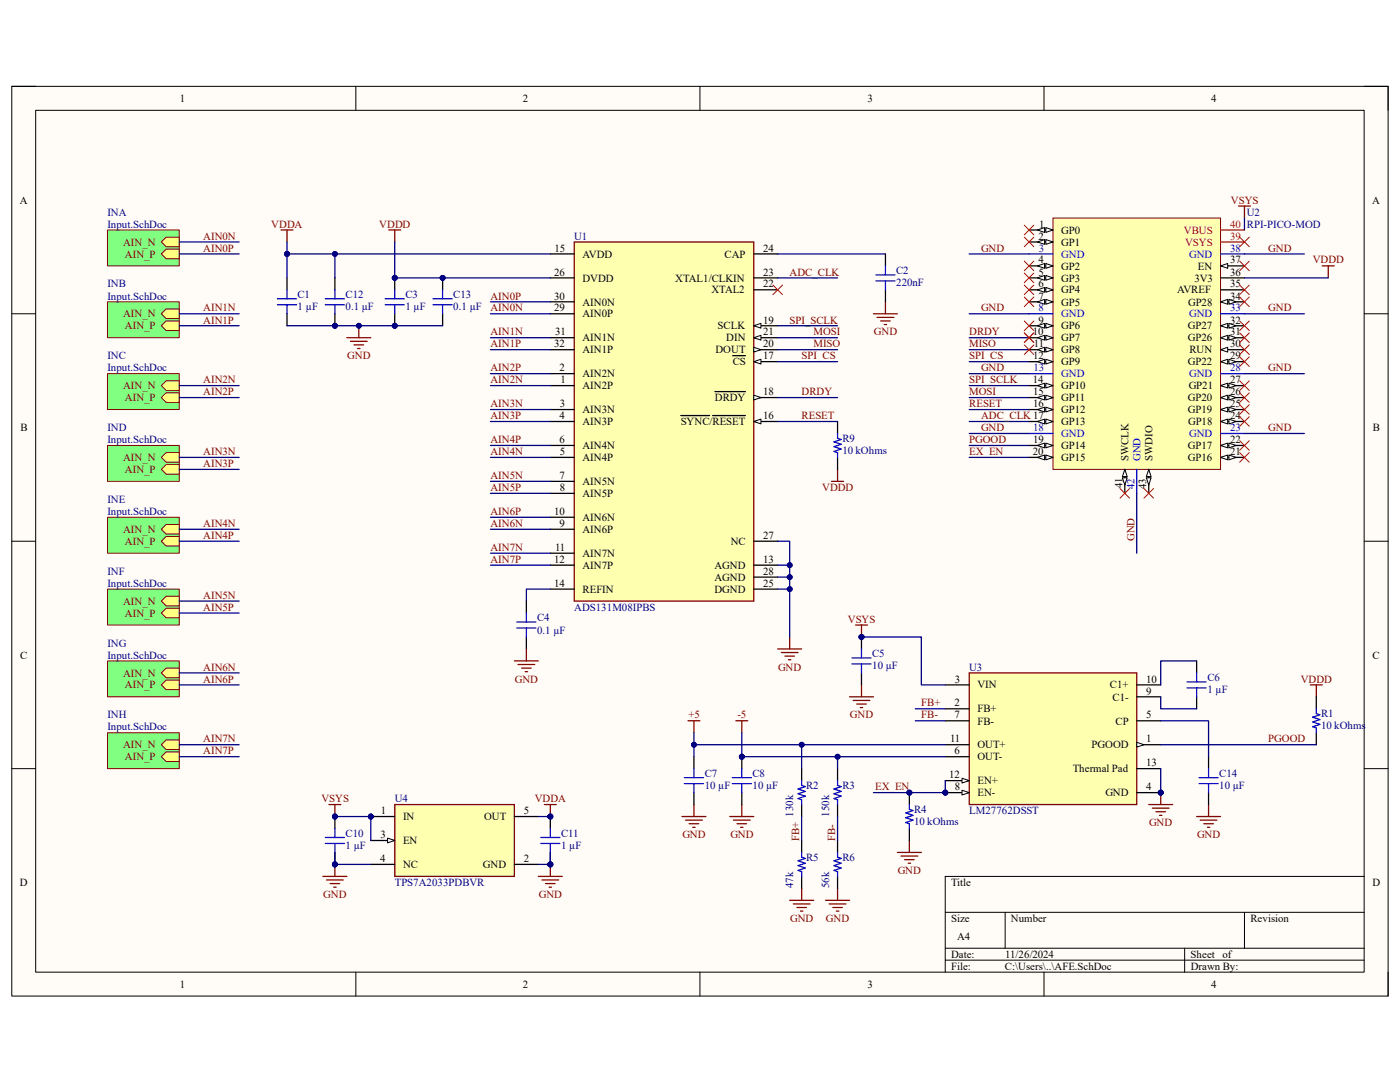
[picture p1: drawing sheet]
<svg xmlns="http://www.w3.org/2000/svg" width="279mm" height="216mm" viewBox="0 0 279 216" stroke-linecap="round" stroke-linejoin="round" font-family="sans-serif">
<defs><g id="words">
<g font-size="2.2">
<text x="35.9" y="20.4">1</text>
<text x="104.4" y="20.4">2</text>
<text x="173.1" y="20.4">3</text>
<text x="241.7" y="20.4">4</text>
<text x="3.9" y="40.6">A</text>
<text x="273.9" y="40.6">A</text>
<text x="207.2" y="47.8">2</text>
<text x="207.4" y="45.4">1</text>
<text x="211.8" y="46.6">GP0</text>
<text x="110.7" y="50.2">15</text>
<text x="116.2" y="51.4">AVDD</text>
<text x="144.6" y="51.4">CAP</text>
<text x="152.3" y="50.2">24</text>
<text x="207.2" y="52.6">4</text>
<text x="211.8" y="49">GP1</text>
<text x="211.8" y="53.8">GP2</text>
<text x="239.1" y="53.8">EN</text>
<text x="245.5" y="52.6">37</text>
<text x="110.6" y="55">26</text>
<text x="110.6" y="59.8">30</text>
<text x="116.2" y="56.2">DVDD</text>
<text x="134.7" y="56.2">XTAL1/CLKIN</text>
<text x="142" y="58.5">XTAL2</text>
<text x="152.3" y="55">23</text>
<text x="152.3" y="57.4">22</text>
<text x="207.2" y="57.4">6</text>
<text x="207.2" y="59.8">7</text>
<text x="207.3" y="55">5</text>
<text x="211.8" y="56.2">GP3</text>
<text x="211.8" y="58.5">GP4</text>
<text x="234.9" y="58.5">AVREF</text>
<text x="238.4" y="56.2">3V3</text>
<text x="245.5" y="59.8">34</text>
<text x="245.5" y="57.4">35</text>
<text x="245.5" y="55">36</text>
<text x="110.6" y="62.1">29</text>
<text x="116.2" y="61">AIN0N</text>
<text x="116.2" y="63.3">AIN0P</text>
<text x="143.2" y="65.7">SCLK</text>
<text x="152.3" y="64.6">19</text>
<text x="207.2" y="64.6">9</text>
<text x="211.8" y="61">GP5</text>
<text x="211.8" y="65.7">GP6</text>
<text x="237.1" y="65.7">GP27</text>
<text x="237.1" y="61">GP28</text>
<text x="245.5" y="64.6">32</text>
<text x="110.6" y="69.3">32</text>
<text x="110.8" y="66.9">31</text>
<text x="116.2" y="68.1">AIN1N</text>
<text x="116.2" y="70.5">AIN1P</text>
<text x="142.8" y="70.5">DOUT</text>
<text x="144.9" y="68.1">DIN</text>
<text x="152.3" y="71.7">17</text>
<text x="152.3" y="66.9">21</text>
<text x="152.3" y="69.3">20</text>
<text x="206.1" y="66.9">10</text>
<text x="206.2" y="71.7">12</text>
<text x="206.3" y="69.3">11</text>
<text x="211.8" y="68.1">GP7</text>
<text x="211.8" y="70.5">GP8</text>
<text x="237.1" y="68.1">GP26</text>
<text x="237.4" y="70.5">RUN</text>
<text x="245.5" y="71.7">29</text>
<text x="245.5" y="69.3">30</text>
<text x="245.5" y="66.9">31</text>
<text x="111.7" y="74.1">2</text>
<text x="111.8" y="76.5">1</text>
<text x="116.2" y="75.3">AIN2N</text>
<text x="116.2" y="77.7">AIN2P</text>
<text x="146.2" y="72.9">CS</text>
<text x="206.1" y="76.5">14</text>
<text x="211.8" y="72.9">GP9</text>
<text x="211.8" y="77.7">GP10</text>
<text x="237.1" y="72.9">GP22</text>
<text x="237.2" y="77.7">GP21</text>
<text x="245.5" y="76.5">27</text>
<text x="111.7" y="83.7">4</text>
<text x="111.8" y="81.3">3</text>
<text x="116.2" y="82.5">AIN3N</text>
<text x="142.7" y="80.1">DRDY</text>
<text x="152.3" y="78.9">18</text>
<text x="152.3" y="83.7">16</text>
<text x="206.2" y="81.3">16</text>
<text x="206.2" y="78.9">15</text>
<text x="211.8" y="80.1">GP11</text>
<text x="211.8" y="82.5">GP12</text>
<text x="237.1" y="82.5">GP19</text>
<text x="237.1" y="80.1">GP20</text>
<text x="245.5" y="83.7">24</text>
<text x="245.5" y="81.3">25</text>
<text x="245.5" y="78.9">26</text>
<text x="4.1" y="86">B</text>
<text x="111.7" y="88.4">6</text>
<text x="116.2" y="84.8">AIN3P</text>
<text x="116.2" y="89.6">AIN4N</text>
<text x="135.8" y="84.8">SYNC/RESET</text>
<text x="206.2" y="88.4">19</text>
<text x="211.8" y="84.8">GP13</text>
<text x="211.8" y="89.6">GP14</text>
<text x="237.1" y="89.6">GP17</text>
<text x="237.1" y="84.8">GP18</text>
<text x="245.5" y="88.4">22</text>
<text x="274" y="86">B</text>
<text x="111.7" y="95.6">7</text>
<text x="111.8" y="90.8">5</text>
<text x="116.2" y="92">AIN4P</text>
<text x="206.1" y="90.8">20</text>
<text x="211.8" y="92">GP15</text>
<text x="225.2" y="92" transform="rotate(-90 225.2 92)">SWCLK</text>
<text x="230" y="92" transform="rotate(-90 230 92)">SWDIO</text>
<text x="237.1" y="92">GP16</text>
<text x="245.5" y="90.8">21</text>
<text x="111.7" y="98">8</text>
<text x="116.2" y="96.8">AIN5N</text>
<text x="116.2" y="99.2">AIN5P</text>
<text x="224" y="97.5" transform="rotate(-90 224 97.5)">41</text>
<text x="228.8" y="97.5" transform="rotate(-90 228.8 97.5)">43</text>
<text x="110.6" y="102.7">10</text>
<text x="111.7" y="105.2">9</text>
<text x="116.2" y="104">AIN6N</text>
<text x="116.2" y="106.3">AIN6P</text>
<text x="152.3" y="107.5">27</text>
<text x="110.6" y="112.3">12</text>
<text x="110.8" y="109.9">11</text>
<text x="116.2" y="111.1">AIN7N</text>
<text x="116.2" y="113.5">AIN7P</text>
<text x="142.6" y="113.5">AGND</text>
<text x="145.8" y="108.7">NC</text>
<text x="152.3" y="112.3">13</text>
<text x="110.6" y="117.1">14</text>
<text x="116.2" y="118.3">REFIN</text>
<text x="142.6" y="115.9">AGND</text>
<text x="142.6" y="118.3">DGND</text>
<text x="152.3" y="114.7">28</text>
<text x="152.3" y="117.1">25</text>
<text x="4" y="131.4">C</text>
<text x="273.9" y="131.4">C</text>
<text x="190.6" y="136.2">3</text>
<text x="195.1" y="137.4">VIN</text>
<text x="221.5" y="137.4">C1+</text>
<text x="228.8" y="136.2">10</text>
<text x="190.5" y="141">2</text>
<text x="190.5" y="143.3">7</text>
<text x="195.1" y="142.2">FB+</text>
<text x="222" y="139.8">C1-</text>
<text x="228.8" y="138.6">9</text>
<text x="228.8" y="143.3">5</text>
<text x="189.6" y="148.1">11</text>
<text x="195.1" y="144.6">FB-</text>
<text x="195.1" y="149.4">OUT+</text>
<text x="217.8" y="149.4">PGOOD</text>
<text x="222.6" y="144.6">CP</text>
<text x="228.8" y="148.1">1</text>
<text x="189.4" y="155.3">12</text>
<text x="190.5" y="150.5">6</text>
<text x="195.1" y="151.7">OUT-</text>
<text x="214.1" y="154.1">Thermal Pad</text>
<text x="228.8" y="152.9">13</text>
<text x="190.5" y="157.7">8</text>
<text x="195.1" y="156.5">EN+</text>
<text x="195.1" y="158.9">EN-</text>
<text x="220.6" y="158.9">GND</text>
<text x="228.8" y="157.7">4</text>
<text x="75.9" y="167.3">3</text>
<text x="76" y="162.5">1</text>
<text x="80.4" y="163.7">IN</text>
<text x="96.6" y="163.7">OUT</text>
<text x="104.6" y="162.5">5</text>
<text x="75.9" y="172">4</text>
<text x="80.4" y="168.4">EN</text>
<text x="80.4" y="173.2">NC</text>
<text x="96.4" y="173.2">GND</text>
<text x="104.6" y="172">2</text>
<text x="4" y="176.8">D</text>
<text x="189.8" y="176.8">Title</text>
<text x="273.9" y="176.8">D</text>
<text x="189.8" y="184">Size</text>
<text x="201.8" y="184">Number</text>
<text x="249.6" y="184">Revision</text>
<text x="189.8" y="191.1">Date:</text>
<text x="191" y="187.5">A4</text>
<text x="200.6" y="191.1">11/26/2024</text>
<text x="237.6" y="191.1">Sheet</text>
<text x="244" y="191.1">of</text>
<text x="35.9" y="197.1">1</text>
<text x="104.4" y="197.1">2</text>
<text x="173.1" y="197.1">3</text>
<text x="189.8" y="193.5">File:</text>
<text x="200.6" y="193.5">C:\Users\..\AFE.SchDoc</text>
<text x="237.6" y="193.5">Drawn By:</text>
<text x="241.7" y="197.1">4</text>
</g>
<g font-size="2.2" fill="#800000">
<text x="245.7" y="40.6">VSYS</text>
<text x="40.6" y="47.8">AIN0N</text>
<text x="54.1" y="45.4">VDDA</text>
<text x="75.7" y="45.4">VDDD</text>
<text x="24.6" y="49">AIN_N</text>
<text x="24.9" y="51.4">AIN_P</text>
<text x="40.6" y="50.2">AIN0P</text>
<text x="195.8" y="50.2">GND</text>
<text x="253.1" y="50.2">GND</text>
<text x="262" y="52.6">VDDD</text>
<text x="97.9" y="59.8">AIN0P</text>
<text x="157.6" y="55">ADC_CLK</text>
<text x="24.6" y="63.3">AIN_N</text>
<text x="24.9" y="65.7">AIN_P</text>
<text x="40.6" y="62.1">AIN1N</text>
<text x="40.6" y="64.6">AIN1P</text>
<text x="97.9" y="62.1">AIN0N</text>
<text x="157.6" y="64.6">SPI_SCLK</text>
<text x="195.8" y="62.1">GND</text>
<text x="253.1" y="62.1">GND</text>
<text x="69.3" y="71.7">GND</text>
<text x="97.9" y="66.9">AIN1N</text>
<text x="97.9" y="69.3">AIN1P</text>
<text x="160" y="71.7">SPI_CS</text>
<text x="162.3" y="66.9">MOSI</text>
<text x="162.3" y="69.3">MISO</text>
<text x="174.4" y="66.9">GND</text>
<text x="193.4" y="69.3">MISO</text>
<text x="193.4" y="71.7">SPI_CS</text>
<text x="193.4" y="66.9">DRDY</text>
<text x="24.6" y="77.7">AIN_N</text>
<text x="40.6" y="76.5">AIN2N</text>
<text x="97.9" y="74.1">AIN2P</text>
<text x="97.9" y="76.5">AIN2N</text>
<text x="193.4" y="76.5">SPI_SCLK</text>
<text x="195.8" y="74.1">GND</text>
<text x="253.1" y="74.1">GND</text>
<text x="24.9" y="80.1">AIN_P</text>
<text x="40.6" y="78.9">AIN2P</text>
<text x="97.9" y="81.3">AIN3N</text>
<text x="97.9" y="83.7">AIN3P</text>
<text x="160" y="78.9">DRDY</text>
<text x="160" y="83.7">RESET</text>
<text x="193.4" y="78.9">MOSI</text>
<text x="193.4" y="81.3">RESET</text>
<text x="195.8" y="83.7">ADC_CLK 17</text>
<text x="97.9" y="88.4">AIN4P</text>
<text x="193.4" y="88.4">PGOOD</text>
<text x="195.8" y="86">GND</text>
<text x="253.1" y="86">GND</text>
<text x="24.6" y="92">AIN_N</text>
<text x="24.9" y="94.4">AIN_P</text>
<text x="40.6" y="90.8">AIN3N</text>
<text x="40.6" y="93.2">AIN3P</text>
<text x="97.9" y="95.6">AIN5N</text>
<text x="97.9" y="90.8">AIN4N</text>
<text x="193.4" y="90.8">EX_EN</text>
<text x="97.9" y="98">AIN5P</text>
<text x="164.1" y="98">VDDD</text>
<text x="24.6" y="106.3">AIN_N</text>
<text x="40.6" y="105.2">AIN4N</text>
<text x="40.6" y="107.5">AIN4P</text>
<text x="97.9" y="102.7">AIN6P</text>
<text x="97.9" y="105.2">AIN6N</text>
<text x="226.4" y="108" transform="rotate(-90 226.4 108)">GND</text>
<text x="24.9" y="108.7">AIN_P</text>
<text x="97.9" y="109.9">AIN7N</text>
<text x="97.9" y="112.3">AIN7P</text>
<text x="40.6" y="119.5">AIN5N</text>
<text x="24.6" y="120.6">AIN_N</text>
<text x="24.9" y="123.1">AIN_P</text>
<text x="40.6" y="121.9">AIN5P</text>
<text x="169.2" y="124.2">VSYS</text>
<text x="24.6" y="135">AIN_N</text>
<text x="24.9" y="137.4">AIN_P</text>
<text x="40.6" y="133.8">AIN6N</text>
<text x="40.6" y="136.2">AIN6P</text>
<text x="102.7" y="136.2">GND</text>
<text x="155.3" y="133.8">GND</text>
<text x="259.6" y="136.2">VDDD</text>
<text x="137.4" y="143.3">+5</text>
<text x="147.2" y="143.3">-5</text>
<text x="169.6" y="143.3">GND</text>
<text x="183.9" y="141">FB+</text>
<text x="183.9" y="143.3">FB-</text>
<text x="24.6" y="149.4">AIN_N</text>
<text x="40.6" y="148.1">AIN7N</text>
<text x="253.1" y="148.1">PGOOD</text>
<text x="24.9" y="151.7">AIN_P</text>
<text x="40.6" y="150.5">AIN7P</text>
<text x="64.1" y="160.1">VSYS</text>
<text x="106.7" y="160.1">VDDA</text>
<text x="174.7" y="157.7">EX_EN</text>
<text x="136.2" y="167.3">GND</text>
<text x="145.8" y="167.3">GND</text>
<text x="159.5" y="167.7" transform="rotate(-90 159.5 167.7)">FB+</text>
<text x="166.7" y="167.7" transform="rotate(-90 166.7 167.7)">FB-</text>
<text x="229.3" y="164.8">GND</text>
<text x="238.9" y="167.3">GND</text>
<text x="64.5" y="179.2">GND</text>
<text x="107.5" y="179.2">GND</text>
<text x="179.2" y="174.4">GND</text>
<text x="157.7" y="184">GND</text>
<text x="164.8" y="184">GND</text>
</g>
<g font-size="2.2" fill="#000080">
<text x="21.4" y="43.1">INA</text>
<text x="21.4" y="45.4">Input.SchDoc</text>
<text x="114.6" y="47.8">U1</text>
<text x="248.8" y="43.1">U2</text>
<text x="248.8" y="45.4">RPI-PICO-MOD</text>
<text x="21.4" y="57.4">INB</text>
<text x="21.4" y="59.8">Input.SchDoc</text>
<text x="59.4" y="59.5">C1</text>
<text x="69" y="59.5">C12</text>
<text x="80.9" y="59.5">C3</text>
<text x="90.5" y="59.5">C13</text>
<text x="178.9" y="57.2">220nF</text>
<text x="178.9" y="54.7">C2</text>
<text x="59.4" y="61.9">1 µF</text>
<text x="69" y="61.9">0.1 µF</text>
<text x="80.9" y="61.9">1 µF</text>
<text x="90.5" y="61.9">0.1 µF</text>
<text x="21.4" y="71.7">INC</text>
<text x="21.4" y="74.1">Input.SchDoc</text>
<text x="21.4" y="86">IND</text>
<text x="21.4" y="88.4">Input.SchDoc</text>
<text x="168.1" y="88.2">R9</text>
<text x="168.1" y="90.6">10 kOhms</text>
<text x="21.4" y="100.4">INE</text>
<text x="21.4" y="102.7">Input.SchDoc</text>
<text x="21.4" y="114.7">INF</text>
<text x="21.4" y="117.1">Input.SchDoc</text>
<text x="107.2" y="124">C4</text>
<text x="114.6" y="121.9">ADS131M08IPBS</text>
<text x="21.4" y="129">ING</text>
<text x="21.4" y="131.4">Input.SchDoc</text>
<text x="107.2" y="126.4">0.1 µF</text>
<text x="174.1" y="131.2">C5</text>
<text x="174.1" y="133.6">10 µF</text>
<text x="193.4" y="133.8">U3</text>
<text x="241" y="136">C6</text>
<text x="21.4" y="143.3">INH</text>
<text x="241" y="138.3">1 µF</text>
<text x="263.7" y="143.1">R1</text>
<text x="21.4" y="145.8">Input.SchDoc</text>
<text x="263.7" y="145.5">10 kOhms</text>
<text x="140.6" y="155.1">C7</text>
<text x="150.2" y="155.1">C8</text>
<text x="243.3" y="155.1">C14</text>
<text x="78.8" y="160.1">U4</text>
<text x="140.6" y="157.4">10 µF</text>
<text x="150.2" y="157.4">10 µF</text>
<text x="160.9" y="157.4">R2</text>
<text x="168.1" y="157.4">R3</text>
<text x="243.3" y="157.4">10 µF</text>
<text x="69" y="167">C10</text>
<text x="112" y="167">C11</text>
<text x="158.3" y="162.9" transform="rotate(-90 158.3 162.9)">130k</text>
<text x="165.5" y="162.9" transform="rotate(-90 165.5 162.9)">150k</text>
<text x="182.4" y="164.6">10 kOhms</text>
<text x="182.4" y="162.2">R4</text>
<text x="193.4" y="162.5">LM27762DSST</text>
<text x="69" y="169.4">1 µF</text>
<text x="112" y="169.4">1 µF</text>
<text x="160.9" y="171.8">R5</text>
<text x="168.1" y="171.8">R6</text>
<text x="78.8" y="176.8">TPS7A2033PDBVR</text>
<text x="158.3" y="177.3" transform="rotate(-90 158.3 177.3)">47k</text>
<text x="165.5" y="177.3" transform="rotate(-90 165.5 177.3)">56k</text>
</g>
<g font-size="2.2" fill="#f00">
<text x="236.3" y="46.6">VBUS</text>
<text x="245.5" y="47.8">39</text>
<text x="245.5" y="45.4">40</text>
<text x="236.5" y="49">VSYS</text>
</g>
<g font-size="2.2" fill="#00f">
<text x="207.3" y="50.2">3</text>
<text x="211.8" y="51.4">GND</text>
<text x="237.3" y="51.4">GND</text>
<text x="245.5" y="50.2">38</text>
<text x="207.3" y="62.1">8</text>
<text x="211.8" y="63.3">GND</text>
<text x="237.3" y="63.3">GND</text>
<text x="245.5" y="62.1">33</text>
<text x="206.2" y="74.1">13</text>
<text x="211.8" y="75.3">GND</text>
<text x="237.3" y="75.3">GND</text>
<text x="245.5" y="74.1">28</text>
<text x="206.2" y="86">18</text>
<text x="211.8" y="87.2">GND</text>
<text x="237.3" y="87.2">GND</text>
<text x="245.5" y="86">23</text>
<text x="227.6" y="92" transform="rotate(-90 227.6 92)">GND</text>
<text x="226.4" y="97.6" transform="rotate(-90 226.4 97.6)">42</text>
</g>
</g></defs>
<path d="M2.3 17.2h274.7v181.6h-274.7z" fill-rule="evenodd" fill="#fffcf8"/>
<path d="M2.3 17.2h274.7v181.6h-274.7z" fill="none" stroke="#000" stroke-width=".2"/>
<path d="M7.1 22h265.1v172h-265.1z" fill-rule="evenodd" fill="#fffcf8"/>
<g fill="none" stroke="#000" stroke-width=".2">
<path d="M2.3 17.2h4.8M71 17.2v4.8M139.7 17.2v4.8M208.4 17.2v4.8M272.2 17.2h4.8v4.8M7.1 22h265.1v172h-265.1zM2.3 62.6h4.8M272.2 62.6h4.8M2.3 108h4.8M272.2 108h4.8M2.3 153.4h4.8M272.2 153.4h4.8"/>
<path d="M272.2 174.9h-83.6v19.1M71 194v4.8M139.7 194v4.8M188.6 182h83.6M188.6 189.2h83.6M188.6 191.6h83.6M200.6 182v7.2M208.4 194v4.8M236.4 189.2v4.8M248.4 182v7.2M277 194v4.8"/>
</g>
<path d="M114.6 48.3h35.8v71.6h-35.8z" fill-rule="evenodd" fill="#ffffb0"/>
<path d="M114.6 48.3h35.8v71.6h-35.8z" fill="none" stroke="#800000" stroke-width=".25"/>
<g fill="none" stroke="#000" stroke-width=".25">
<path d="M109.8 50.7h4.8M109.8 55.4h4.8M109.8 60.2h4.8M109.8 62.6h4.8M109.8 67.4h4.8M109.8 69.8h4.8M109.8 74.6h4.8M109.8 76.9h4.8M150.4 72.2h4.8M109.8 81.7h4.8M109.8 84.1h4.8M109.8 88.9h4.8"/>
<path d="M109.8 91.3h4.8M109.8 96h4.8M109.8 98.4h4.8M109.8 103.2h4.8M109.8 105.6h4.8M109.8 110.4h4.8M109.8 112.8h4.8"/>
</g>
<path d="M150.4 72.2l1.5-.5v.9z" fill="#f8fcff"/>
<path d="M150.4 72.2l1.5-.5v.9z" fill="none" stroke="#000" stroke-width=".2"/>
<path d="M146.2 71h2.6M150.4 79.3h4.8" fill="none" stroke="#000" stroke-width=".25"/>
<path d="M150.4 78.9l1.5 .4-1.5 .5z" fill="#f8fcff"/>
<path d="M150.4 78.9l1.5 .4-1.5 .5z" fill="none" stroke="#000" stroke-width=".2"/>
<path d="M142.7 78.1h6.1M150.4 84.1h4.8" fill="none" stroke="#000" stroke-width=".25"/>
<path d="M150.4 84.1l1.5-.5v1z" fill="#f8fcff"/>
<path d="M150.4 84.1l1.5-.5v1z" fill="none" stroke="#000" stroke-width=".2"/>
<path d="M150.4 50.7h4.8M150.4 67.4h4.8M135.9 82.9h5.7M142.2 82.9h6.6" fill="none" stroke="#000" stroke-width=".25"/>
<path d="M150.4 67.4l1.5-.5v1z" fill="#f8fcff"/>
<path d="M150.4 67.4l1.5-.5v1z" fill="none" stroke="#000" stroke-width=".2"/>
<path d="M150.4 69.8h4.8" fill="none" stroke="#000" stroke-width=".25"/>
<path d="M150.4 69.3l1.5 .5-1.5 .5z" fill="#f8fcff"/>
<path d="M150.4 69.3l1.5 .5-1.5 .5z" fill="none" stroke="#000" stroke-width=".2"/>
<path d="M150.4 65h4.8M109.8 117.5h4.8M150.4 108h4.8" fill="none" stroke="#000" stroke-width=".25"/>
<path d="M150.4 65l1.5-.5v1z" fill="#f8fcff"/>
<path d="M150.4 65l1.5-.5v1z" fill="none" stroke="#000" stroke-width=".2"/>
<path d="M150.4 55.4h4.8M150.4 57.8h4.8M150.4 112.8h4.8M150.4 115.2h4.8M150.4 117.5h4.8" fill="none" stroke="#000" stroke-width=".25"/>
<g fill="none" stroke="#800000" stroke-width=".25">
<path d="M174.3 62.6h4.8M175 63.3h3.4M175.8 64.1h1.9M176.5 64.8h.4M176.7 60.2v2.4M102.7 131.9h4.7M103.4 132.6h3.3M104.1 133.3h1.9M104.8 134h.5M105.1 129.5v2.4M155.2 129.5h4.8M155.9 130.2h3.4"/>
<path d="M156.6 130.9h2M157.4 131.6h.4M157.6 127.1v2.4"/>
</g>
<path d="M21.4 45.9h14.4v7.2h-14.4z" fill-rule="evenodd" fill="#80ff80"/>
<path d="M21.4 45.9h14.4v7.2h-14.4z" fill="none" stroke="#800000" stroke-width=".2"/>
<path d="M32.2 48.3l1-1h2.6v1.9h-2.6z" fill-rule="evenodd" fill="#ffff80"/>
<path d="M32.2 48.3l1-1h2.6v1.9h-2.6z" fill="none" stroke="#800000" stroke-width=".2"/>
<path d="M32.2 50.7l1-1h2.6v1.9h-2.6z" fill-rule="evenodd" fill="#ffff80"/>
<path d="M32.2 50.7l1-1h2.6v1.9h-2.6z" fill="none" stroke="#800000" stroke-width=".2"/>
<path d="M21.4 60.2h14.4v7.2h-14.4z" fill-rule="evenodd" fill="#80ff80"/>
<path d="M21.4 60.2h14.4v7.2h-14.4z" fill="none" stroke="#800000" stroke-width=".2"/>
<path d="M33.2 61.7h2.6v1.9h-2.6l-1-1z" fill-rule="evenodd" fill="#ffff80"/>
<path d="M33.2 61.7h2.6v1.9h-2.6l-1-1z" fill="none" stroke="#800000" stroke-width=".2"/>
<path d="M32.2 65l1-1h2.6v2h-2.6z" fill-rule="evenodd" fill="#ffff80"/>
<path d="M32.2 65l1-1h2.6v2h-2.6z" fill="none" stroke="#800000" stroke-width=".2"/>
<path d="M21.4 74.6h14.4v7.1h-14.4z" fill-rule="evenodd" fill="#80ff80"/>
<path d="M21.4 74.6h14.4v7.1h-14.4z" fill="none" stroke="#800000" stroke-width=".2"/>
<path d="M32.2 76.9l1-.9h2.6v1.9h-2.6z" fill-rule="evenodd" fill="#ffff80"/>
<path d="M32.2 76.9l1-.9h2.6v1.9h-2.6z" fill="none" stroke="#800000" stroke-width=".2"/>
<path d="M32.2 79.3l1-.9h2.6v1.9h-2.6z" fill-rule="evenodd" fill="#ffff80"/>
<path d="M32.2 79.3l1-.9h2.6v1.9h-2.6z" fill="none" stroke="#800000" stroke-width=".2"/>
<path d="M21.5 88.9h14.3v7.1h-14.3z" fill-rule="evenodd" fill="#80ff80"/>
<path d="M21.5 88.9h14.3v7.1h-14.3z" fill="none" stroke="#800000" stroke-width=".2"/>
<path d="M33.2 90.3h2.6v1.9h-2.6l-1-.9z" fill-rule="evenodd" fill="#ffff80"/>
<path d="M33.2 90.3h2.6v1.9h-2.6l-1-.9z" fill="none" stroke="#800000" stroke-width=".2"/>
<path d="M33.2 92.7h2.6v1.9h-2.6l-1-.9z" fill-rule="evenodd" fill="#ffff80"/>
<path d="M33.2 92.7h2.6v1.9h-2.6l-1-.9z" fill="none" stroke="#800000" stroke-width=".2"/>
<path d="M21.5 103.2h14.3v7.2h-14.3z" fill-rule="evenodd" fill="#80ff80"/>
<path d="M21.5 103.2h14.3v7.2h-14.3z" fill="none" stroke="#800000" stroke-width=".2"/>
<path d="M33.2 104.6h2.6v2h-2.6l-1-1z" fill-rule="evenodd" fill="#ffff80"/>
<path d="M33.2 104.6h2.6v2h-2.6l-1-1z" fill="none" stroke="#800000" stroke-width=".2"/>
<path d="M32.2 108l1-1h2.6v2h-2.6z" fill-rule="evenodd" fill="#ffff80"/>
<path d="M32.2 108l1-1h2.6v2h-2.6z" fill="none" stroke="#800000" stroke-width=".2"/>
<path d="M21.5 117.5h14.3v7.2h-14.3z" fill-rule="evenodd" fill="#80ff80"/>
<path d="M21.5 117.5h14.3v7.2h-14.3z" fill="none" stroke="#800000" stroke-width=".2"/>
<path d="M33.2 119h2.6v1.9h-2.6l-1-1z" fill-rule="evenodd" fill="#ffff80"/>
<path d="M33.2 119h2.6v1.9h-2.6l-1-1z" fill="none" stroke="#800000" stroke-width=".2"/>
<path d="M32.2 122.3l1-.9h2.6v1.9h-2.6z" fill-rule="evenodd" fill="#ffff80"/>
<path d="M32.2 122.3l1-.9h2.6v1.9h-2.6z" fill="none" stroke="#800000" stroke-width=".2"/>
<path d="M21.5 131.9h14.3v7.1h-14.3z" fill-rule="evenodd" fill="#80ff80"/>
<path d="M21.5 131.9h14.3v7.1h-14.3z" fill="none" stroke="#800000" stroke-width=".2"/>
<path d="M33.2 133.3h2.6v1.9h-2.6l-1-.9z" fill-rule="evenodd" fill="#ffff80"/>
<path d="M33.2 133.3h2.6v1.9h-2.6l-1-.9z" fill="none" stroke="#800000" stroke-width=".2"/>
<path d="M33.2 135.7h2.6v1.9h-2.6l-1-.9z" fill-rule="evenodd" fill="#ffff80"/>
<path d="M33.2 135.7h2.6v1.9h-2.6l-1-.9z" fill="none" stroke="#800000" stroke-width=".2"/>
<path d="M21.5 146.2h14.3v7.2h-14.3z" fill-rule="evenodd" fill="#80ff80"/>
<path d="M21.5 146.2h14.3v7.2h-14.3z" fill="none" stroke="#800000" stroke-width=".2"/>
<path d="M33.2 147.6h2.6v2h-2.6l-1-1z" fill-rule="evenodd" fill="#ffff80"/>
<path d="M33.2 147.6h2.6v2h-2.6l-1-1z" fill="none" stroke="#800000" stroke-width=".2"/>
<path d="M33.2 150h2.6v1.9h-2.6l-1-.9z" fill-rule="evenodd" fill="#ffff80"/>
<path d="M33.2 150h2.6v1.9h-2.6l-1-.9z" fill="none" stroke="#800000" stroke-width=".2"/>
<path d="M210.1 43.5h33.5v50.2h-33.5z" fill-rule="evenodd" fill="#ffffb0"/>
<path d="M210.1 43.5h33.5v50.2h-33.5z" fill="none" stroke="#800000" stroke-width=".2"/>
<path d="M205.4 45.9h4.7" fill="none" stroke="#000" stroke-width=".25"/>
<path d="M208.7 45.4l1.4 .5-1.4 .5z" fill="#f8fcff"/>
<path d="M208.7 45.4l1.4 .5-1.4 .5z" fill="none" stroke="#000" stroke-width=".2"/>
<path d="M207 45.9l1.5-.5v1z" fill="#f8fcff"/>
<path d="M207 45.9l1.5-.5v1z" fill="none" stroke="#000" stroke-width=".2"/>
<path d="M205.4 48.3h4.7" fill="none" stroke="#000" stroke-width=".25"/>
<path d="M208.7 47.8l1.4 .5-1.4 .5z" fill="#f8fcff"/>
<path d="M208.7 47.8l1.4 .5-1.4 .5z" fill="none" stroke="#000" stroke-width=".2"/>
<path d="M207 48.3l1.5-.5v1z" fill="#f8fcff"/>
<path d="M207 48.3l1.5-.5v1z" fill="none" stroke="#000" stroke-width=".2"/>
<path d="M205.4 50.7h4.7" fill="none" stroke="#00f" stroke-width=".25"/>
<path d="M205.4 53.1h4.7" fill="none" stroke="#000" stroke-width=".25"/>
<path d="M208.7 52.6l1.4 .5-1.4 .4z" fill="#f8fcff"/>
<path d="M208.7 52.6l1.4 .5-1.4 .4z" fill="none" stroke="#000" stroke-width=".2"/>
<path d="M207 53.1l1.5-.5v.9z" fill="#f8fcff"/>
<path d="M207 53.1l1.5-.5v.9z" fill="none" stroke="#000" stroke-width=".2"/>
<path d="M205.4 55.4h4.7" fill="none" stroke="#000" stroke-width=".25"/>
<path d="M208.7 55l1.4 .4-1.4 .5z" fill="#f8fcff"/>
<path d="M208.7 55l1.4 .4-1.4 .5z" fill="none" stroke="#000" stroke-width=".2"/>
<path d="M207 55.4l1.5-.4v.9z" fill="#f8fcff"/>
<path d="M207 55.4l1.5-.4v.9z" fill="none" stroke="#000" stroke-width=".2"/>
<path d="M205.4 57.8h4.7" fill="none" stroke="#000" stroke-width=".25"/>
<path d="M208.7 57.4l1.4 .4-1.4 .5z" fill="#f8fcff"/>
<path d="M208.7 57.4l1.4 .4-1.4 .5z" fill="none" stroke="#000" stroke-width=".2"/>
<path d="M207 57.8l1.5-.4v.9z" fill="#f8fcff"/>
<path d="M207 57.8l1.5-.4v.9z" fill="none" stroke="#000" stroke-width=".2"/>
<path d="M205.4 60.2h4.7" fill="none" stroke="#000" stroke-width=".25"/>
<path d="M208.7 59.7l1.4 .5-1.4 .5z" fill="#f8fcff"/>
<path d="M208.7 59.7l1.4 .5-1.4 .5z" fill="none" stroke="#000" stroke-width=".2"/>
<path d="M207 60.2l1.5-.5v1z" fill="#f8fcff"/>
<path d="M207 60.2l1.5-.5v1z" fill="none" stroke="#000" stroke-width=".2"/>
<path d="M205.4 62.6h4.7" fill="none" stroke="#00f" stroke-width=".25"/>
<path d="M205.4 65h4.7" fill="none" stroke="#000" stroke-width=".25"/>
<path d="M208.7 64.5l1.4 .5-1.4 .5z" fill="#f8fcff"/>
<path d="M208.7 64.5l1.4 .5-1.4 .5z" fill="none" stroke="#000" stroke-width=".2"/>
<path d="M207 65l1.5-.5v1z" fill="#f8fcff"/>
<path d="M207 65l1.5-.5v1z" fill="none" stroke="#000" stroke-width=".2"/>
<path d="M205.4 67.4h4.7" fill="none" stroke="#000" stroke-width=".25"/>
<path d="M208.7 66.9l1.4 .5-1.4 .5z" fill="#f8fcff"/>
<path d="M208.7 66.9l1.4 .5-1.4 .5z" fill="none" stroke="#000" stroke-width=".2"/>
<path d="M207 67.4l1.5-.5v1z" fill="#f8fcff"/>
<path d="M207 67.4l1.5-.5v1z" fill="none" stroke="#000" stroke-width=".2"/>
<path d="M205.4 69.8h4.7" fill="none" stroke="#000" stroke-width=".25"/>
<path d="M208.7 69.3l1.4 .5-1.4 .5z" fill="#f8fcff"/>
<path d="M208.7 69.3l1.4 .5-1.4 .5z" fill="none" stroke="#000" stroke-width=".2"/>
<path d="M207 69.8l1.5-.5v1z" fill="#f8fcff"/>
<path d="M207 69.8l1.5-.5v1z" fill="none" stroke="#000" stroke-width=".2"/>
<path d="M205.4 72.2h4.7" fill="none" stroke="#000" stroke-width=".25"/>
<path d="M208.7 71.7l1.4 .5-1.4 .4z" fill="#f8fcff"/>
<path d="M208.7 71.7l1.4 .5-1.4 .4z" fill="none" stroke="#000" stroke-width=".2"/>
<path d="M207 72.2l1.5-.5v.9z" fill="#f8fcff"/>
<path d="M207 72.2l1.5-.5v.9z" fill="none" stroke="#000" stroke-width=".2"/>
<path d="M205.4 74.6h4.7" fill="none" stroke="#00f" stroke-width=".25"/>
<path d="M205.4 76.9h4.7" fill="none" stroke="#000" stroke-width=".25"/>
<path d="M208.7 76.5l1.4 .4-1.4 .5z" fill="#f8fcff"/>
<path d="M208.7 76.5l1.4 .4-1.4 .5z" fill="none" stroke="#000" stroke-width=".2"/>
<path d="M207 76.9l1.5-.4v.9z" fill="#f8fcff"/>
<path d="M207 76.9l1.5-.4v.9z" fill="none" stroke="#000" stroke-width=".2"/>
<path d="M205.4 79.3h4.7" fill="none" stroke="#000" stroke-width=".25"/>
<path d="M208.7 78.9l1.4 .4-1.4 .5z" fill="#f8fcff"/>
<path d="M208.7 78.9l1.4 .4-1.4 .5z" fill="none" stroke="#000" stroke-width=".2"/>
<path d="M207 79.3l1.5-.4v.9z" fill="#f8fcff"/>
<path d="M207 79.3l1.5-.4v.9z" fill="none" stroke="#000" stroke-width=".2"/>
<path d="M205.4 81.7h4.7" fill="none" stroke="#000" stroke-width=".25"/>
<path d="M208.7 81.2l1.4 .5-1.4 .5z" fill="#f8fcff"/>
<path d="M208.7 81.2l1.4 .5-1.4 .5z" fill="none" stroke="#000" stroke-width=".2"/>
<path d="M207 81.7l1.5-.5v1z" fill="#f8fcff"/>
<path d="M207 81.7l1.5-.5v1z" fill="none" stroke="#000" stroke-width=".2"/>
<path d="M205.4 84.1h4.7" fill="none" stroke="#000" stroke-width=".25"/>
<path d="M208.7 83.6l1.4 .5-1.4 .5z" fill="#f8fcff"/>
<path d="M208.7 83.6l1.4 .5-1.4 .5z" fill="none" stroke="#000" stroke-width=".2"/>
<path d="M207 84.1l1.5-.5v1z" fill="#f8fcff"/>
<path d="M207 84.1l1.5-.5v1z" fill="none" stroke="#000" stroke-width=".2"/>
<path d="M205.4 86.5h4.7" fill="none" stroke="#00f" stroke-width=".25"/>
<path d="M205.4 88.9h4.7" fill="none" stroke="#000" stroke-width=".25"/>
<path d="M208.7 88.4l1.4 .5-1.4 .5z" fill="#f8fcff"/>
<path d="M208.7 88.4l1.4 .5-1.4 .5z" fill="none" stroke="#000" stroke-width=".2"/>
<path d="M207 88.9l1.5-.5v1z" fill="#f8fcff"/>
<path d="M207 88.9l1.5-.5v1z" fill="none" stroke="#000" stroke-width=".2"/>
<path d="M205.4 91.3h4.7" fill="none" stroke="#000" stroke-width=".25"/>
<path d="M208.7 90.8l1.4 .5-1.4 .5z" fill="#f8fcff"/>
<path d="M208.7 90.8l1.4 .5-1.4 .5z" fill="none" stroke="#000" stroke-width=".2"/>
<path d="M207 91.3l1.5-.5v1z" fill="#f8fcff"/>
<path d="M207 91.3l1.5-.5v1z" fill="none" stroke="#000" stroke-width=".2"/>
<path d="M243.6 91.3h4.8" fill="none" stroke="#000" stroke-width=".25"/>
<path d="M243.6 91.3l1.4-.5v1z" fill="#f8fcff"/>
<path d="M243.6 91.3l1.4-.5v1z" fill="none" stroke="#000" stroke-width=".2"/>
<path d="M245.3 90.8l1.4 .5-1.4 .5z" fill="#f8fcff"/>
<path d="M245.3 90.8l1.4 .5-1.4 .5z" fill="none" stroke="#000" stroke-width=".2"/>
<path d="M243.6 88.9h4.8" fill="none" stroke="#000" stroke-width=".25"/>
<path d="M243.6 88.9l1.4-.5v1z" fill="#f8fcff"/>
<path d="M243.6 88.9l1.4-.5v1z" fill="none" stroke="#000" stroke-width=".2"/>
<path d="M245.3 88.4l1.4 .5-1.4 .5z" fill="#f8fcff"/>
<path d="M245.3 88.4l1.4 .5-1.4 .5z" fill="none" stroke="#000" stroke-width=".2"/>
<path d="M243.6 86.5h4.8" fill="none" stroke="#00f" stroke-width=".25"/>
<path d="M243.6 84.1h4.8" fill="none" stroke="#000" stroke-width=".25"/>
<path d="M243.6 84.1l1.4-.5v1z" fill="#f8fcff"/>
<path d="M243.6 84.1l1.4-.5v1z" fill="none" stroke="#000" stroke-width=".2"/>
<path d="M245.3 83.6l1.4 .5-1.4 .5z" fill="#f8fcff"/>
<path d="M245.3 83.6l1.4 .5-1.4 .5z" fill="none" stroke="#000" stroke-width=".2"/>
<path d="M243.6 81.7h4.8" fill="none" stroke="#000" stroke-width=".25"/>
<path d="M243.6 81.7l1.4-.5v1z" fill="#f8fcff"/>
<path d="M243.6 81.7l1.4-.5v1z" fill="none" stroke="#000" stroke-width=".2"/>
<path d="M245.3 81.2l1.4 .5-1.4 .5z" fill="#f8fcff"/>
<path d="M245.3 81.2l1.4 .5-1.4 .5z" fill="none" stroke="#000" stroke-width=".2"/>
<path d="M243.6 79.3h4.8" fill="none" stroke="#000" stroke-width=".25"/>
<path d="M243.6 79.3l1.4-.4v.9z" fill="#f8fcff"/>
<path d="M243.6 79.3l1.4-.4v.9z" fill="none" stroke="#000" stroke-width=".2"/>
<path d="M245.3 78.9l1.4 .4-1.4 .5z" fill="#f8fcff"/>
<path d="M245.3 78.9l1.4 .4-1.4 .5z" fill="none" stroke="#000" stroke-width=".2"/>
<path d="M243.6 76.9h4.8" fill="none" stroke="#000" stroke-width=".25"/>
<path d="M243.6 76.9l1.4-.4v.9z" fill="#f8fcff"/>
<path d="M243.6 76.9l1.4-.4v.9z" fill="none" stroke="#000" stroke-width=".2"/>
<path d="M245.3 76.5l1.4 .4-1.4 .5z" fill="#f8fcff"/>
<path d="M245.3 76.5l1.4 .4-1.4 .5z" fill="none" stroke="#000" stroke-width=".2"/>
<path d="M243.6 74.6h4.8" fill="none" stroke="#00f" stroke-width=".25"/>
<path d="M243.6 72.2h4.8" fill="none" stroke="#000" stroke-width=".25"/>
<path d="M243.6 72.2l1.4-.5v.9z" fill="#f8fcff"/>
<path d="M243.6 72.2l1.4-.5v.9z" fill="none" stroke="#000" stroke-width=".2"/>
<path d="M245.3 71.7l1.4 .5-1.4 .4z" fill="#f8fcff"/>
<path d="M245.3 71.7l1.4 .5-1.4 .4z" fill="none" stroke="#000" stroke-width=".2"/>
<path d="M243.6 69.8h4.8" fill="none" stroke="#000" stroke-width=".25"/>
<path d="M243.6 69.8l1.4-.5v1z" fill="#f8fcff"/>
<path d="M243.6 69.8l1.4-.5v1z" fill="none" stroke="#000" stroke-width=".2"/>
<path d="M243.6 67.4h4.8" fill="none" stroke="#000" stroke-width=".25"/>
<path d="M243.6 67.4l1.4-.5v1z" fill="#f8fcff"/>
<path d="M243.6 67.4l1.4-.5v1z" fill="none" stroke="#000" stroke-width=".2"/>
<path d="M245.3 66.9l1.4 .5-1.4 .5z" fill="#f8fcff"/>
<path d="M245.3 66.9l1.4 .5-1.4 .5z" fill="none" stroke="#000" stroke-width=".2"/>
<path d="M243.6 65h4.8" fill="none" stroke="#000" stroke-width=".25"/>
<path d="M243.6 65l1.4-.5v1z" fill="#f8fcff"/>
<path d="M243.6 65l1.4-.5v1z" fill="none" stroke="#000" stroke-width=".2"/>
<path d="M245.3 64.5l1.4 .5-1.4 .5z" fill="#f8fcff"/>
<path d="M245.3 64.5l1.4 .5-1.4 .5z" fill="none" stroke="#000" stroke-width=".2"/>
<path d="M243.6 62.6h4.8" fill="none" stroke="#00f" stroke-width=".25"/>
<path d="M243.6 60.2h4.8" fill="none" stroke="#000" stroke-width=".25"/>
<path d="M243.6 60.2l1.4-.5v1z" fill="#f8fcff"/>
<path d="M243.6 60.2l1.4-.5v1z" fill="none" stroke="#000" stroke-width=".2"/>
<path d="M245.3 59.7l1.4 .5-1.4 .5z" fill="#f8fcff"/>
<path d="M245.3 59.7l1.4 .5-1.4 .5z" fill="none" stroke="#000" stroke-width=".2"/>
<path d="M243.6 57.8h4.8M243.6 55.4h4.8M243.6 53.1h4.8" fill="none" stroke="#000" stroke-width=".25"/>
<path d="M243.6 53.1l1.4-.5v.9z" fill="#f8fcff"/>
<path d="M243.6 53.1l1.4-.5v.9z" fill="none" stroke="#000" stroke-width=".2"/>
<path d="M243.6 50.7h4.8" fill="none" stroke="#00f" stroke-width=".25"/>
<path d="M243.6 48.3h4.8M243.6 45.9h4.8" fill="none" stroke="#f00" stroke-width=".25"/>
<path d="M224.5 93.7v4.7" fill="none" stroke="#000" stroke-width=".25"/>
<path d="M224.5 93.7l.5 1.4h-1z" fill="#f8fcff"/>
<path d="M224.5 93.7l.5 1.4h-1z" fill="none" stroke="#000" stroke-width=".2"/>
<path d="M224 95.3h1l-.5 1.5z" fill="#f8fcff"/>
<path d="M224 95.3h1l-.5 1.5z" fill="none" stroke="#000" stroke-width=".2"/>
<path d="M226.9 93.7v4.7" fill="none" stroke="#00f" stroke-width=".25"/>
<path d="M229.3 93.7v4.7" fill="none" stroke="#000" stroke-width=".25"/>
<path d="M229.3 93.7l.4 1.4h-.9z" fill="#f8fcff"/>
<path d="M229.3 93.7l.4 1.4h-.9z" fill="none" stroke="#000" stroke-width=".2"/>
<path d="M228.8 95.3h.9l-.4 1.5z" fill="#f8fcff"/>
<path d="M228.8 95.3h.9l-.4 1.5z" fill="none" stroke="#000" stroke-width=".2"/>
<path d="M247.2 41.1h2.4M248.4 41.1v2.4M263.9 53.1h2.4M265.1 53.1v2.3M231.6 158.2v2.3M229.3 160.5h4.7M230 161.3h3.3M230.7 162h1.9M231.4 162.7h.5" fill="none" stroke="#800000" stroke-width=".25"/>
<circle cx="231.6" cy="158.2" r=".48" fill="#000080"/>
<circle cx="231.6" cy="158.2" r=".48" fill="none" stroke="#000080" stroke-width=".2"/>
<path d="M170.7 124.7h2.4M171.9 124.7v2.4" fill="none" stroke="#800000" stroke-width=".25"/>
<circle cx="171.9" cy="127.1" r=".48" fill="#000080"/>
<circle cx="171.9" cy="127.1" r=".48" fill="none" stroke="#000080" stroke-width=".2"/>
<g fill="none" stroke="#800000" stroke-width=".25">
<path d="M56.1 45.9h2.4M57.3 45.9v2.4M77.6 45.9h2.4M78.8 45.9v2.4M261.5 136.7h2.4M262.7 136.7v2.3M107.4 174.9h4.8M108.2 175.6h3.3M108.9 176.3h1.9M109.6 177h.5M109.8 172.5v2.4M136.1 162.9h4.8"/>
<path d="M136.8 163.6h3.4M137.5 164.4h1.9M138.3 165.1h.4M138.5 160.5v2.4M145.7 162.9h4.7M146.4 163.6h3.3M147.1 164.4h1.9M147.8 165.1h.5M148 160.5v2.4M157.6 179.7h4.8M160 177.3v2.4M164.8 179.7h4.7"/>
<path d="M167.2 177.3v2.4M179.1 170.1h4.8M179.8 170.8h3.4M180.5 171.5h1.9M181.3 172.2h.4M181.5 167.7v2.4M238.8 162.9h4.8M239.5 163.7h3.4M240.2 164.4h2M241 165.1h.4M241.2 160.5v2.4M158.3 180.4h3.4"/>
<path d="M159 181.1h1.9M159.7 181.8h.5M165.5 180.4h3.3M166.2 181.1h1.9M166.9 181.8h.5"/>
</g>
<circle cx="109.8" cy="172.5" r=".48" fill="#000080"/>
<circle cx="109.8" cy="172.5" r=".48" fill="none" stroke="#000080" stroke-width=".2"/>
<path d="M65.6 160.5h2.4M66.8 160.5v2.4" fill="none" stroke="#800000" stroke-width=".25"/>
<circle cx="66.8" cy="162.9" r=".48" fill="#000080"/>
<circle cx="66.8" cy="162.9" r=".48" fill="none" stroke="#000080" stroke-width=".2"/>
<path d="M108.6 160.5h2.4M109.8 160.5v2.4" fill="none" stroke="#800000" stroke-width=".25"/>
<circle cx="109.8" cy="162.9" r=".48" fill="#000080"/>
<circle cx="109.8" cy="162.9" r=".48" fill="none" stroke="#000080" stroke-width=".2"/>
<path d="M64.4 174.9h4.8M65.2 175.6h3.3M65.9 176.3h1.9M66.6 177h.5M66.8 172.5v2.4" fill="none" stroke="#800000" stroke-width=".25"/>
<circle cx="66.8" cy="172.5" r=".48" fill="#000080"/>
<circle cx="66.8" cy="172.5" r=".48" fill="none" stroke="#000080" stroke-width=".2"/>
<circle cx="74" cy="162.9" r=".48" fill="#000080"/>
<circle cx="74" cy="162.9" r=".48" fill="none" stroke="#000080" stroke-width=".2"/>
<path d="M78.8 160.5h23.9v14.4h-23.9z" fill-rule="evenodd" fill="#ffffb0"/>
<path d="M78.8 160.5h23.9v14.4h-23.9z" fill="none" stroke="#800000" stroke-width=".25"/>
<path d="M74 167.7h4.8" fill="none" stroke="#000" stroke-width=".25"/>
<path d="M77.3 167.2l1.5 .5-1.5 .5z" fill="#f8fcff"/>
<path d="M77.3 167.2l1.5 .5-1.5 .5z" fill="none" stroke="#000" stroke-width=".2"/>
<path d="M74 162.9h4.8" fill="none" stroke="#000" stroke-width=".25"/>
<circle cx="74" cy="162.9" r=".48" fill="#000080"/>
<circle cx="74" cy="162.9" r=".48" fill="none" stroke="#000080" stroke-width=".2"/>
<path d="M57.3 55.4v2.4M176.7 50.7v2.4M176.7 57.8v2.4M57.3 62.6v2.4M74 172.5h4.8M102.7 172.5h4.7M102.7 162.9h4.7" fill="none" stroke="#000" stroke-width=".25"/>
<path d="M55.4 59.6h3.8M57.3 57.8v1.8M174.8 54.9h3.8M174.8 56h3.8M176.7 53.1v1.8M176.7 56v1.8M55.4 60.8h3.8M57.3 60.8v1.8" fill="none" stroke="#00f" stroke-width=".25"/>
<circle cx="66.8" cy="65" r=".48" fill="#000080"/>
<circle cx="66.8" cy="65" r=".48" fill="none" stroke="#000080" stroke-width=".2"/>
<path d="M66.8 62.6v2.4" fill="none" stroke="#000" stroke-width=".25"/>
<circle cx="66.8" cy="65" r=".48" fill="#000080"/>
<circle cx="66.8" cy="65" r=".48" fill="none" stroke="#000080" stroke-width=".2"/>
<path d="M66.8 55.4v2.4" fill="none" stroke="#000" stroke-width=".25"/>
<path d="M64.9 59.6h3.8M66.8 57.8v1.8M64.9 60.8h3.8M66.8 60.8v1.8" fill="none" stroke="#00f" stroke-width=".25"/>
<circle cx="78.8" cy="65" r=".48" fill="#000080"/>
<circle cx="78.8" cy="65" r=".48" fill="none" stroke="#000080" stroke-width=".2"/>
<circle cx="78.8" cy="55.4" r=".48" fill="#000080"/>
<circle cx="78.8" cy="55.4" r=".48" fill="none" stroke="#000080" stroke-width=".2"/>
<path d="M78.8 62.6v2.4" fill="none" stroke="#000" stroke-width=".25"/>
<circle cx="78.8" cy="65" r=".48" fill="#000080"/>
<circle cx="78.8" cy="65" r=".48" fill="none" stroke="#000080" stroke-width=".2"/>
<path d="M78.8 55.4v2.4" fill="none" stroke="#000" stroke-width=".25"/>
<circle cx="78.8" cy="55.4" r=".48" fill="#000080"/>
<circle cx="78.8" cy="55.4" r=".48" fill="none" stroke="#000080" stroke-width=".2"/>
<path d="M76.9 59.6h3.8M78.8 57.8v1.8M76.9 60.8h3.8M78.8 60.8v1.8" fill="none" stroke="#00f" stroke-width=".25"/>
<circle cx="88.3" cy="55.4" r=".48" fill="#000080"/>
<circle cx="88.3" cy="55.4" r=".48" fill="none" stroke="#000080" stroke-width=".2"/>
<path d="M88.3 55.4v2.4M88.3 62.6v2.4" fill="none" stroke="#000" stroke-width=".25"/>
<circle cx="88.3" cy="55.4" r=".48" fill="#000080"/>
<circle cx="88.3" cy="55.4" r=".48" fill="none" stroke="#000080" stroke-width=".2"/>
<path d="M86.4 59.6h3.8M88.3 57.8v1.8M86.4 60.8h3.8M88.3 60.8v1.8" fill="none" stroke="#00f" stroke-width=".25"/>
<path d="M69.2 67.4h4.8M69.9 68.1h3.4M70.7 68.8h1.9M71.4 69.5h.4M71.6 65v2.4" fill="none" stroke="#800000" stroke-width=".25"/>
<circle cx="71.6" cy="65" r=".48" fill="#000080"/>
<circle cx="71.6" cy="65" r=".48" fill="none" stroke="#000080" stroke-width=".2"/>
<path d="M105.1 119.9v2.4M105.1 127.1v2.4" fill="none" stroke="#000" stroke-width=".25"/>
<path d="M103.1 124.1h3.9M103.1 125.3h3.9M105.1 122.3v1.8M105.1 125.3v1.8" fill="none" stroke="#00f" stroke-width=".25"/>
<circle cx="66.8" cy="172.5" r=".48" fill="#000080"/>
<circle cx="66.8" cy="172.5" r=".48" fill="none" stroke="#000080" stroke-width=".2"/>
<circle cx="66.8" cy="162.9" r=".48" fill="#000080"/>
<circle cx="66.8" cy="162.9" r=".48" fill="none" stroke="#000080" stroke-width=".2"/>
<path d="M66.8 170.1v2.4" fill="none" stroke="#000" stroke-width=".25"/>
<circle cx="66.8" cy="172.5" r=".48" fill="#000080"/>
<circle cx="66.8" cy="172.5" r=".48" fill="none" stroke="#000080" stroke-width=".2"/>
<path d="M66.8 162.9v2.4" fill="none" stroke="#000" stroke-width=".25"/>
<circle cx="66.8" cy="162.9" r=".48" fill="#000080"/>
<circle cx="66.8" cy="162.9" r=".48" fill="none" stroke="#000080" stroke-width=".2"/>
<path d="M64.9 167.1h3.8M64.9 168.3h3.8M66.8 165.3v1.8M66.8 168.3v1.8" fill="none" stroke="#00f" stroke-width=".25"/>
<circle cx="109.8" cy="172.5" r=".48" fill="#000080"/>
<circle cx="109.8" cy="172.5" r=".48" fill="none" stroke="#000080" stroke-width=".2"/>
<circle cx="109.8" cy="162.9" r=".48" fill="#000080"/>
<circle cx="109.8" cy="162.9" r=".48" fill="none" stroke="#000080" stroke-width=".2"/>
<path d="M109.8 170.1v2.4" fill="none" stroke="#000" stroke-width=".25"/>
<circle cx="109.8" cy="172.5" r=".48" fill="#000080"/>
<circle cx="109.8" cy="172.5" r=".48" fill="none" stroke="#000080" stroke-width=".2"/>
<path d="M109.8 162.9v2.4" fill="none" stroke="#000" stroke-width=".25"/>
<circle cx="109.8" cy="162.9" r=".48" fill="#000080"/>
<circle cx="109.8" cy="162.9" r=".48" fill="none" stroke="#000080" stroke-width=".2"/>
<path d="M167.2 86.5v1l.7 .2-1.5 .5 1.5 .4-1.5 .5 1.5 .5-1.5 .5 .8 .2v1M262.7 141.4v1l.7 .2-1.4 .5 1.4 .5-1.4 .5 1.4 .4-1.4 .5 .7 .3v.9M107.9 167.1h3.8M107.9 168.3h3.8M109.8 165.3v1.8M109.8 168.3v1.8" fill="none" stroke="#00f" stroke-width=".25"/>
<path d="M166 96h2.3M167.2 93.7v2.3M169.5 139h4.8M170.3 139.8h3.3M171.9 136.7v2.3M171 140.5h1.9M171.7 141.2h.5" fill="none" stroke="#800000" stroke-width=".25"/>
<path d="M167.2 84.1v2.4M167.2 91.3v2.4M262.7 139v2.4M262.7 146.2v2.4" fill="none" stroke="#000" stroke-width=".25"/>
<path d="M154.3 56.9l1.9 1.9M156.2 56.9l-1.9 1.9" fill="none" stroke="#f00" stroke-width=".2"/>
<circle cx="181.5" cy="158.2" r=".48" fill="#000080"/>
<circle cx="181.5" cy="158.2" r=".48" fill="none" stroke="#000080" stroke-width=".2"/>
<path d="M181.5 158.2v2.3" fill="none" stroke="#000" stroke-width=".25"/>
<circle cx="181.5" cy="158.2" r=".48" fill="#000080"/>
<circle cx="181.5" cy="158.2" r=".48" fill="none" stroke="#000080" stroke-width=".2"/>
<g fill="none" stroke="#000" stroke-width=".25">
<path d="M238.8 131.9v2.4M238.8 139v2.4M138.5 151v2.4M138.5 158.2v2.3M160 153.4v2.4M167.2 153.4v2.4M160 160.5v2.4M160 167.7v2.4M160 174.9v2.4M167.2 160.5v2.4M167.2 167.7v2.4M167.2 174.9v2.4"/>
<path d="M181.5 165.3v2.4"/>
</g>
<g fill="none" stroke="#00f" stroke-width=".25">
<path d="M236.9 136.1h3.8M236.9 137.3h3.8M238.8 134.3v1.8M238.8 137.3v1.7M136.6 155.2h3.8M136.6 156.4h3.8M138.5 153.4v1.8M138.5 156.4v1.8M160 155.8v.9l.7 .3-1.4 .4 1.4 .5-1.4 .5 1.4 .5-1.4 .4 .7 .3v.9M167.2 155.8v.9l.7 .3-1.5 .4 1.5 .5-1.5 .5 1.5 .5-1.5 .4 .8 .3v.9M160 170.1v.9l.7 .3-1.4 .5 1.4 .4-1.4 .5 1.4 .5-1.4 .5 .7 .2v1M167.2 170.1v.9l.7 .3-1.5 .5 1.5 .4-1.5 .5 1.5 .5-1.5 .5 .8 .2v1"/>
<path d="M181.5 160.5v1l.7 .2-1.4 .5 1.4 .5-1.4 .5 1.4 .5-1.4 .4 .7 .3v.9"/>
</g>
<circle cx="148" cy="151" r=".48" fill="#000080"/>
<circle cx="148" cy="151" r=".48" fill="none" stroke="#000080" stroke-width=".2"/>
<path d="M148 151v2.4M148 158.2v2.3" fill="none" stroke="#000" stroke-width=".25"/>
<circle cx="148" cy="151" r=".48" fill="#000080"/>
<circle cx="148" cy="151" r=".48" fill="none" stroke="#000080" stroke-width=".2"/>
<path d="M146.1 155.2h3.9M146.1 156.4h3.9M148 153.4v1.8M148 156.4v1.8M239.3 155.2h3.8M239.3 156.4h3.8M241.2 153.4v1.8M241.2 156.4v1.8" fill="none" stroke="#00f" stroke-width=".25"/>
<path d="M241.2 151v2.4M241.2 158.2v2.3" fill="none" stroke="#000" stroke-width=".25"/>
<circle cx="171.9" cy="127.1" r=".48" fill="#000080"/>
<circle cx="171.9" cy="127.1" r=".48" fill="none" stroke="#000080" stroke-width=".2"/>
<path d="M171.9 127.1v2.4M171.9 134.3v2.4" fill="none" stroke="#000" stroke-width=".25"/>
<circle cx="171.9" cy="127.1" r=".48" fill="#000080"/>
<circle cx="171.9" cy="127.1" r=".48" fill="none" stroke="#000080" stroke-width=".2"/>
<path d="M170 131.3h3.8M170 132.5h3.8M171.9 129.5v1.8M171.9 132.5v1.8" fill="none" stroke="#00f" stroke-width=".25"/>
<path d="M137.3 143.8h2.4M138.5 143.8v2.4M146.8 143.8h2.4M148 143.8v2.4" fill="none" stroke="#800000" stroke-width=".25"/>
<circle cx="188.7" cy="158.2" r=".48" fill="#000080"/>
<circle cx="188.7" cy="158.2" r=".48" fill="none" stroke="#000080" stroke-width=".2"/>
<circle cx="231.6" cy="158.2" r=".48" fill="#000080"/>
<circle cx="231.6" cy="158.2" r=".48" fill="none" stroke="#000080" stroke-width=".2"/>
<path d="M193.4 134.3h33.5v26.2h-33.5z" fill-rule="evenodd" fill="#ffffb0"/>
<path d="M193.4 134.3h33.5v26.2h-33.5z" fill="none" stroke="#800000" stroke-width=".25"/>
<path d="M188.6 136.7h4.8M188.6 141.4h4.8M188.6 143.8h4.8M188.6 148.6h4.8M188.6 151h4.8M188.6 155.8h4.8" fill="none" stroke="#000" stroke-width=".25"/>
<path d="M192 155.3l1.4 .5-1.4 .4z" fill="#f8fcff"/>
<path d="M192 155.3l1.4 .5-1.4 .4z" fill="none" stroke="#000" stroke-width=".2"/>
<path d="M188.6 158.2h4.8" fill="none" stroke="#000" stroke-width=".25"/>
<path d="M192 157.7l1.4 .5-1.4 .4z" fill="#f8fcff"/>
<path d="M192 157.7l1.4 .5-1.4 .4z" fill="none" stroke="#000" stroke-width=".2"/>
<circle cx="188.7" cy="158.2" r=".48" fill="#000080"/>
<circle cx="188.7" cy="158.2" r=".48" fill="none" stroke="#000080" stroke-width=".2"/>
<path d="M226.9 136.7h4.7M226.9 139h4.7M226.9 143.8h4.7M226.9 148.6h4.7" fill="none" stroke="#000" stroke-width=".25"/>
<path d="M226.9 148.1l1.4 .5-1.4 .5z" fill="#f8fcff"/>
<path d="M226.9 148.1l1.4 .5-1.4 .5z" fill="none" stroke="#000" stroke-width=".2"/>
<path d="M226.9 153.4h4.7M226.9 158.2h4.7" fill="none" stroke="#000" stroke-width=".25"/>
<circle cx="231.6" cy="158.2" r=".48" fill="#000080"/>
<circle cx="231.6" cy="158.2" r=".48" fill="none" stroke="#000080" stroke-width=".2"/>
<g fill="none" stroke="#000080" stroke-width=".25">
<path d="M97.9 60.2h11.9M97.9 62.6h11.9M97.9 67.4h11.9M97.9 69.8h11.9M97.9 74.6h11.9M97.9 76.9h11.9M97.9 81.7h11.9M97.9 84.1h11.9M97.9 88.9h11.9M97.9 91.3h11.9M97.9 96h11.9M97.9 98.4h11.9"/>
<path d="M97.9 103.2h11.9M97.9 105.6h11.9M97.9 110.4h11.9M97.9 112.8h11.9M109.8 117.5h-4.7v2.4M155.2 112.8h2.4v14.3"/>
</g>
<circle cx="157.6" cy="117.5" r=".48" fill="#000080"/>
<circle cx="157.6" cy="117.5" r=".48" fill="none" stroke="#000080" stroke-width=".2"/>
<circle cx="157.6" cy="115.2" r=".48" fill="#000080"/>
<circle cx="157.6" cy="115.2" r=".48" fill="none" stroke="#000080" stroke-width=".2"/>
<circle cx="157.6" cy="112.8" r=".48" fill="#000080"/>
<circle cx="157.6" cy="112.8" r=".48" fill="none" stroke="#000080" stroke-width=".2"/>
<path d="M155.2 115.2h2.4" fill="none" stroke="#000080" stroke-width=".25"/>
<circle cx="157.6" cy="115.2" r=".48" fill="#000080"/>
<circle cx="157.6" cy="115.2" r=".48" fill="none" stroke="#000080" stroke-width=".2"/>
<path d="M155.2 117.5h2.4" fill="none" stroke="#000080" stroke-width=".25"/>
<circle cx="157.6" cy="117.5" r=".48" fill="#000080"/>
<circle cx="157.6" cy="117.5" r=".48" fill="none" stroke="#000080" stroke-width=".2"/>
<path d="M155.2 108h2.4v4.8" fill="none" stroke="#000080" stroke-width=".25"/>
<circle cx="157.6" cy="112.8" r=".48" fill="#000080"/>
<circle cx="157.6" cy="112.8" r=".48" fill="none" stroke="#000080" stroke-width=".2"/>
<g fill="none" stroke="#000080" stroke-width=".25">
<path d="M35.8 50.7h11.9M35.8 48.3h11.9M155.2 55.4h12M155.2 50.7h21.5M193.4 50.7h12M248.4 50.7h11.9M248.4 55.4h16.7M248.4 43.5v2.4M35.8 65h11.9M35.8 79.3h11.9M35.8 62.6h11.9M35.8 76.9h11.9"/>
<path d="M155.2 65h12M155.2 67.4h12M155.2 69.8h12M155.2 72.2h12M155.2 79.3h12M193.4 62.6h12M193.4 74.6h12M248.4 62.6h11.9M248.4 74.6h11.9M35.8 91.3h11.9M35.8 93.7h11.9M155.2 84.1h12"/>
<path d="M193.4 86.5h12M226.9 98.4v12M248.4 86.5h11.9M35.8 105.6h11.9M35.8 108h11.9M35.8 119.9h11.9M35.8 122.3h11.9M35.8 134.3h11.9M35.8 136.7h11.9M35.8 148.6h11.9M35.8 151h11.9M231.6 153.4v4.8"/>
</g>
<circle cx="231.6" cy="158.2" r=".48" fill="#000080"/>
<circle cx="231.6" cy="158.2" r=".48" fill="none" stroke="#000080" stroke-width=".2"/>
<path d="M174.3 158.2h14.3" fill="none" stroke="#000080" stroke-width=".25"/>
<circle cx="188.7" cy="158.2" r=".48" fill="#000080"/>
<circle cx="188.7" cy="158.2" r=".48" fill="none" stroke="#000080" stroke-width=".2"/>
<circle cx="181.5" cy="158.2" r=".48" fill="#000080"/>
<circle cx="181.5" cy="158.2" r=".48" fill="none" stroke="#000080" stroke-width=".2"/>
<path d="M231.6 139v2.4h7.2M188.6 151h-21.4v2.4M231.6 143.8h9.6v7.2M231.6 148.6h31.1M167.2 162.9v4.8" fill="none" stroke="#000080" stroke-width=".25"/>
<circle cx="167.2" cy="151" r=".48" fill="#000080"/>
<circle cx="167.2" cy="151" r=".48" fill="none" stroke="#000080" stroke-width=".2"/>
<path d="M148 151h19.2" fill="none" stroke="#000080" stroke-width=".25"/>
<circle cx="148" cy="151" r=".48" fill="#000080"/>
<circle cx="148" cy="151" r=".48" fill="none" stroke="#000080" stroke-width=".2"/>
<circle cx="167.2" cy="151" r=".48" fill="#000080"/>
<circle cx="167.2" cy="151" r=".48" fill="none" stroke="#000080" stroke-width=".2"/>
<path d="M182.7 141.4h5.9M182.7 143.8h5.9M188.6 155.8v2.4" fill="none" stroke="#000080" stroke-width=".25"/>
<circle cx="188.7" cy="158.2" r=".48" fill="#000080"/>
<circle cx="188.7" cy="158.2" r=".48" fill="none" stroke="#000080" stroke-width=".2"/>
<path d="M107.4 172.5h2.4" fill="none" stroke="#000080" stroke-width=".25"/>
<circle cx="109.8" cy="172.5" r=".48" fill="#000080"/>
<circle cx="109.8" cy="172.5" r=".48" fill="none" stroke="#000080" stroke-width=".2"/>
<path d="M107.4 162.9h2.4" fill="none" stroke="#000080" stroke-width=".25"/>
<circle cx="109.8" cy="162.9" r=".48" fill="#000080"/>
<circle cx="109.8" cy="162.9" r=".48" fill="none" stroke="#000080" stroke-width=".2"/>
<path d="M109.8 170.1v2.4" fill="none" stroke="#000080" stroke-width=".25"/>
<circle cx="109.8" cy="172.5" r=".48" fill="#000080"/>
<circle cx="109.8" cy="172.5" r=".48" fill="none" stroke="#000080" stroke-width=".2"/>
<path d="M66.8 170.1v2.4" fill="none" stroke="#000080" stroke-width=".25"/>
<circle cx="66.8" cy="172.5" r=".48" fill="#000080"/>
<circle cx="66.8" cy="172.5" r=".48" fill="none" stroke="#000080" stroke-width=".2"/>
<path d="M74 162.9v4.8" fill="none" stroke="#000080" stroke-width=".25"/>
<circle cx="74" cy="162.9" r=".48" fill="#000080"/>
<circle cx="74" cy="162.9" r=".48" fill="none" stroke="#000080" stroke-width=".2"/>
<path d="M66.8 162.9h7.2" fill="none" stroke="#000080" stroke-width=".25"/>
<circle cx="66.8" cy="162.9" r=".48" fill="#000080"/>
<circle cx="66.8" cy="162.9" r=".48" fill="none" stroke="#000080" stroke-width=".2"/>
<circle cx="74" cy="162.9" r=".48" fill="#000080"/>
<circle cx="74" cy="162.9" r=".48" fill="none" stroke="#000080" stroke-width=".2"/>
<path d="M66.8 172.5h7.2" fill="none" stroke="#000080" stroke-width=".25"/>
<circle cx="66.8" cy="172.5" r=".48" fill="#000080"/>
<circle cx="66.8" cy="172.5" r=".48" fill="none" stroke="#000080" stroke-width=".2"/>
<path d="M78.8 48.3v7.1h31" fill="none" stroke="#000080" stroke-width=".25"/>
<circle cx="88.3" cy="55.4" r=".48" fill="#000080"/>
<circle cx="88.3" cy="55.4" r=".48" fill="none" stroke="#000080" stroke-width=".2"/>
<circle cx="78.8" cy="55.4" r=".48" fill="#000080"/>
<circle cx="78.8" cy="55.4" r=".48" fill="none" stroke="#000080" stroke-width=".2"/>
<path d="M57.3 50.7h52.5" fill="none" stroke="#000080" stroke-width=".25"/>
<circle cx="57.3" cy="50.7" r=".48" fill="#000080"/>
<circle cx="57.3" cy="50.7" r=".48" fill="none" stroke="#000080" stroke-width=".2"/>
<circle cx="66.8" cy="50.7" r=".48" fill="#000080"/>
<circle cx="66.8" cy="50.7" r=".48" fill="none" stroke="#000080" stroke-width=".2"/>
<path d="M57.3 48.3v2.4" fill="none" stroke="#000080" stroke-width=".25"/>
<circle cx="57.3" cy="50.7" r=".48" fill="#000080"/>
<circle cx="57.3" cy="50.7" r=".48" fill="none" stroke="#000080" stroke-width=".2"/>
<path d="M57.3 65h31" fill="none" stroke="#000080" stroke-width=".25"/>
<circle cx="66.8" cy="65" r=".48" fill="#000080"/>
<circle cx="66.8" cy="65" r=".48" fill="none" stroke="#000080" stroke-width=".2"/>
<circle cx="71.6" cy="65" r=".48" fill="#000080"/>
<circle cx="71.6" cy="65" r=".48" fill="none" stroke="#000080" stroke-width=".2"/>
<circle cx="78.8" cy="65" r=".48" fill="#000080"/>
<circle cx="78.8" cy="65" r=".48" fill="none" stroke="#000080" stroke-width=".2"/>
<path d="M57.3 50.7v4.7" fill="none" stroke="#000080" stroke-width=".25"/>
<circle cx="57.3" cy="50.7" r=".48" fill="#000080"/>
<circle cx="57.3" cy="50.7" r=".48" fill="none" stroke="#000080" stroke-width=".2"/>
<path d="M66.8 50.7v4.7" fill="none" stroke="#000080" stroke-width=".25"/>
<circle cx="66.8" cy="50.7" r=".48" fill="#000080"/>
<circle cx="66.8" cy="50.7" r=".48" fill="none" stroke="#000080" stroke-width=".2"/>
<path d="M171.9 127.1h12v9.6h4.7" fill="none" stroke="#000080" stroke-width=".25"/>
<circle cx="171.9" cy="127.1" r=".48" fill="#000080"/>
<circle cx="171.9" cy="127.1" r=".48" fill="none" stroke="#000080" stroke-width=".2"/>
<path d="M160 148.6v4.8" fill="none" stroke="#000080" stroke-width=".25"/>
<circle cx="160" cy="148.6" r=".48" fill="#000080"/>
<circle cx="160" cy="148.6" r=".48" fill="none" stroke="#000080" stroke-width=".2"/>
<path d="M188.6 148.6h-50.1v2.4" fill="none" stroke="#000080" stroke-width=".25"/>
<circle cx="138.5" cy="148.6" r=".48" fill="#000080"/>
<circle cx="138.5" cy="148.6" r=".48" fill="none" stroke="#000080" stroke-width=".2"/>
<circle cx="160" cy="148.6" r=".48" fill="#000080"/>
<circle cx="160" cy="148.6" r=".48" fill="none" stroke="#000080" stroke-width=".2"/>
<path d="M238.8 131.9h-7.2v4.8M148 146.2v4.8M160 162.9v4.8" fill="none" stroke="#000080" stroke-width=".25"/>
<circle cx="148" cy="151" r=".48" fill="#000080"/>
<circle cx="148" cy="151" r=".48" fill="none" stroke="#000080" stroke-width=".2"/>
<path d="M138.5 146.2v2.4" fill="none" stroke="#000080" stroke-width=".25"/>
<circle cx="138.5" cy="148.6" r=".48" fill="#000080"/>
<circle cx="138.5" cy="148.6" r=".48" fill="none" stroke="#000080" stroke-width=".2"/>
<path d="M193.4 69.8h12M193.4 72.2h12M193.4 76.9h12M193.4 79.3h12M193.4 67.4h12M193.4 84.1h12M193.4 81.7h12M193.4 88.9h12M193.4 91.3h12" fill="none" stroke="#000080" stroke-width=".25"/>
<g fill="none" stroke="#f00" stroke-width=".2">
<path d="M204.4 59.3l1.9 1.9M204.4 56.9l1.9 1.9M204.4 54.5l1.9 1.9M204.4 52.1l1.9 1.9M204.4 47.3l1.9 1.9M204.4 44.9l1.9 2M206.3 59.3l-1.9 1.9M206.3 56.9l-1.9 1.9M206.3 54.5l-1.9 1.9M206.3 52.1l-1.9 1.9M206.3 47.3l-1.9 1.9M206.3 44.9l-1.9 2"/>
<path d="M247.4 47.3l1.9 1.9M247.4 52.1l1.9 1.9M247.4 56.9l1.9 1.9M247.4 59.3l1.9 1.9M249.3 47.3l-1.9 1.9M249.3 52.1l-1.9 1.9M249.3 56.9l-1.9 1.9M249.3 59.3l-1.9 1.9M204.4 64.1l1.9 1.9M204.4 66.4l1.9 1.9M204.4 68.8l1.9 1.9M206.3 64.1l-1.9 1.9"/>
<path d="M206.3 66.4l-1.9 1.9M206.3 68.8l-1.9 1.9M247.4 64.1l1.9 1.9M247.4 66.4l1.9 1.9M247.4 68.8l1.9 1.9M247.4 71.2l1.9 1.9M247.4 76l1.9 1.9M247.4 78.4l1.9 1.9M249.3 64.1l-1.9 1.9M249.3 66.4l-1.9 1.9M249.3 68.8l-1.9 1.9M249.3 71.2l-1.9 1.9"/>
<path d="M249.3 76l-1.9 1.9M249.3 78.4l-1.9 1.9M223.5 97.5l1.9 1.9M225.4 97.5l-1.9 1.9M228.3 97.5l1.9 1.9M230.2 97.5l-1.9 1.9M247.4 80.8l1.9 1.9M247.4 83.2l1.9 1.9M247.4 87.9l1.9 1.9M247.4 90.3l1.9 1.9M249.3 80.8l-1.9 1.9M249.3 83.2l-1.9 1.9"/>
<path d="M249.3 87.9l-1.9 1.9M249.3 90.3l-1.9 1.9"/>
</g>
<use href="#words"/>
</svg>
